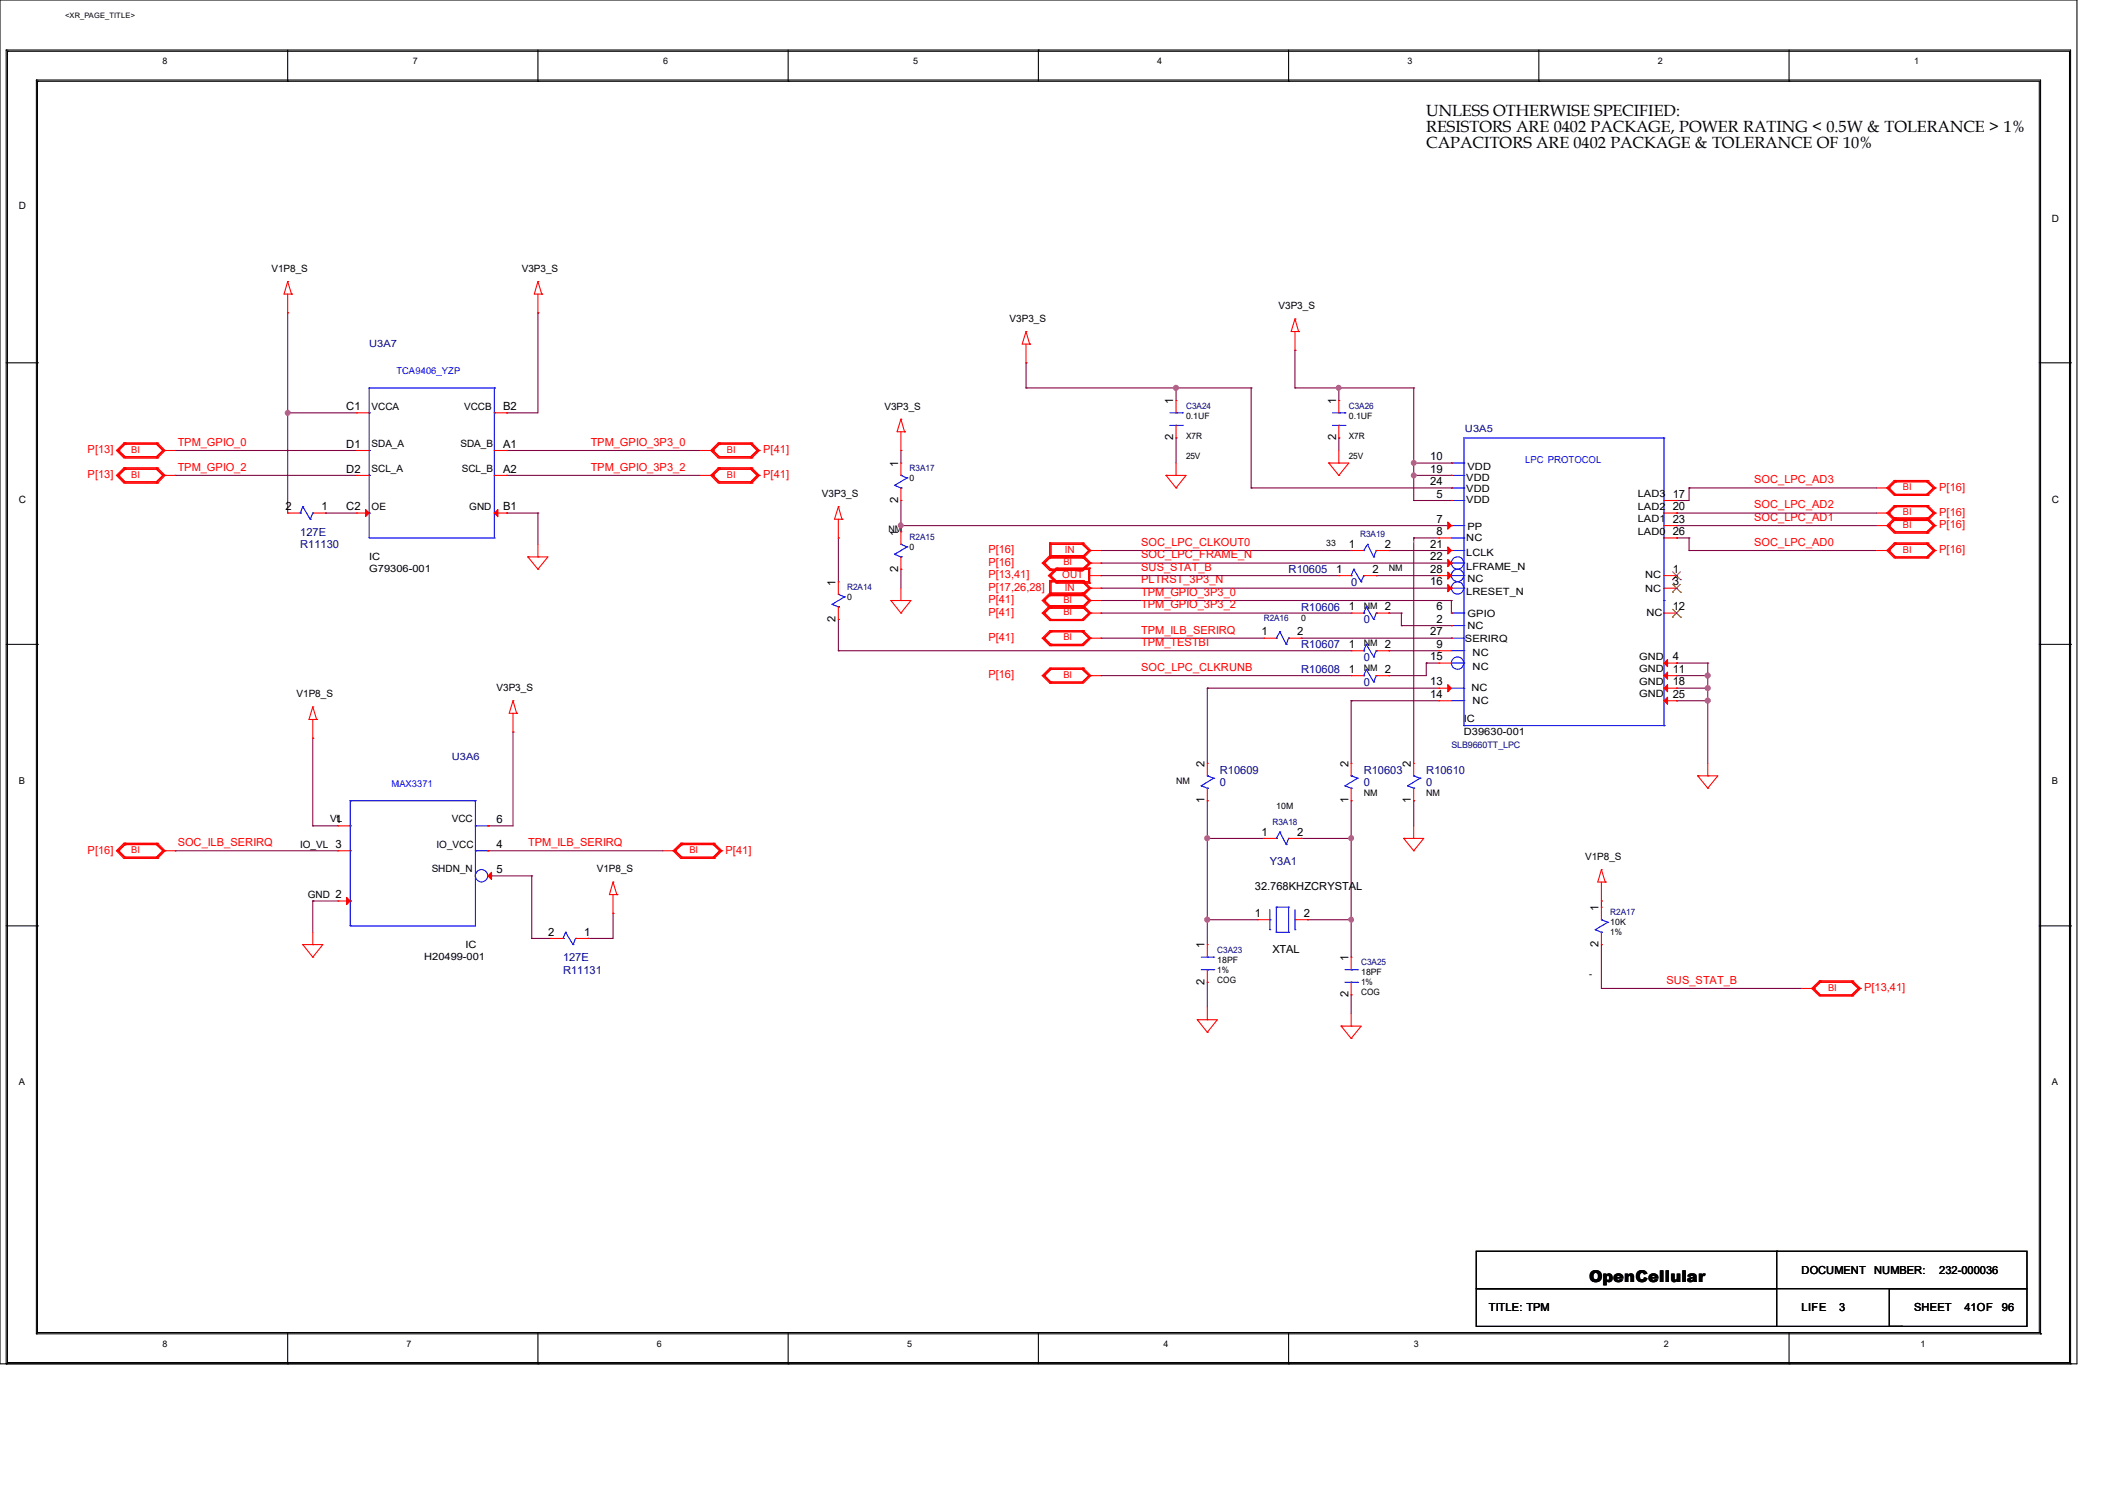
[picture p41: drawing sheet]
<svg xmlns="http://www.w3.org/2000/svg" width="420mm" height="297mm" viewBox="0 0 420 297" stroke-linecap="round" stroke-linejoin="round" font-family="sans-serif">
<defs><g id="words">
<g font-size="3.2">
<text x="283.8" y="23">UNLESS OTHERWISE SPECIFIED:</text>
<text x="283.8" y="26.2">RESISTORS ARE 0402 PACKAGE, POWER RATING &lt; 0.5W &amp; TOLERANCE &gt; 1%</text>
<text x="283.8" y="29.5">CAPACITORS ARE 0402 PACKAGE &amp; TOLERANCE OF 10%</text>
<text x="316.1" y="255">OpenCellular</text>
</g>
<g font-size="2.2">
<text x="68.9" y="81.6">C1</text>
<text x="100.1" y="81.6">B2</text>
<text x="233.4" y="80.4" transform="rotate(-90 233.4 80.4)">1</text>
<text x="265.8" y="80.4" transform="rotate(-90 265.8 80.4)">1</text>
<text x="68.9" y="89.1">D1</text>
<text x="100.1" y="89.1">A1</text>
<text x="233.4" y="87.6" transform="rotate(-90 233.4 87.6)">2</text>
<text x="265.8" y="87.6" transform="rotate(-90 265.8 87.6)">2</text>
<text x="68.9" y="94">D2</text>
<text x="100.1" y="94">A2</text>
<text x="178.7" y="92.8" transform="rotate(-90 178.7 92.8)">1</text>
<text x="284.6" y="91.6">10</text>
<text x="284.6" y="94">19</text>
<text x="56.8" y="101.5">2</text>
<text x="64" y="101.5">1</text>
<text x="68.9" y="101.5">C2</text>
<text x="100.1" y="101.5">B1</text>
<text x="178.7" y="100.1" transform="rotate(-90 178.7 100.1)">2</text>
<text x="284.6" y="96.5">24</text>
<text x="285.8" y="99">5</text>
<text x="332.8" y="99">17</text>
<text x="332.8" y="101.5">20</text>
<text x="178.7" y="106.6" transform="rotate(-90 178.7 106.6)">1</text>
<text x="285.8" y="104">7</text>
<text x="285.8" y="106.5">8</text>
<text x="332.8" y="104">23</text>
<text x="332.8" y="106.5">26</text>
<text x="178.7" y="113.8" transform="rotate(-90 178.7 113.8)">2</text>
<text x="265.9" y="114">1</text>
<text x="268.4" y="109">1</text>
<text x="273" y="114">2</text>
<text x="275.5" y="109">2</text>
<text x="284.6" y="109">21</text>
<text x="284.6" y="111.5">22</text>
<text x="284.6" y="114">28</text>
<text x="332.8" y="114">1</text>
<text x="166.2" y="116.5" transform="rotate(-90 166.2 116.5)">1</text>
<text x="284.6" y="116.5">16</text>
<text x="332.8" y="116.5">3</text>
<text x="166.2" y="123.7" transform="rotate(-90 166.2 123.7)">2</text>
<text x="268.4" y="121.4">1</text>
<text x="275.5" y="121.4">2</text>
<text x="285.8" y="123.9">2</text>
<text x="285.8" y="121.4">6</text>
<text x="332.8" y="121.4">12</text>
<text x="251" y="126.4">1</text>
<text x="258.1" y="126.4">2</text>
<text x="268.4" y="128.9">1</text>
<text x="275.5" y="128.9">2</text>
<text x="284.6" y="131.4">15</text>
<text x="284.6" y="126.4">27</text>
<text x="285.8" y="128.9">9</text>
<text x="332.8" y="131.4">4</text>
<text x="268.4" y="133.9">1</text>
<text x="275.5" y="133.9">2</text>
<text x="284.6" y="136.4">13</text>
<text x="332.8" y="133.9">11</text>
<text x="332.8" y="136.4">18</text>
<text x="284.6" y="138.9">14</text>
<text x="332.8" y="138.9">25</text>
<text x="239.7" y="152.6" transform="rotate(-90 239.7 152.6)">2</text>
<text x="268.3" y="152.6" transform="rotate(-90 268.3 152.6)">2</text>
<text x="280.7" y="152.6" transform="rotate(-90 280.7 152.6)">2</text>
<text x="239.7" y="159.8" transform="rotate(-90 239.7 159.8)">1</text>
<text x="268.3" y="159.8" transform="rotate(-90 268.3 159.8)">1</text>
<text x="280.7" y="159.8" transform="rotate(-90 280.7 159.8)">1</text>
<text x="66.7" y="163.7">1</text>
<text x="98.8" y="163.7">6</text>
<text x="251" y="166.2">1</text>
<text x="258.1" y="166.2">2</text>
<text x="98.8" y="168.7">4</text>
<text x="98.8" y="173.7">5</text>
<text x="249.7" y="177">32.768KHZCRYSTAL</text>
<text x="249.7" y="182.4">1</text>
<text x="259.4" y="182.4">2</text>
<text x="318.1" y="181.2" transform="rotate(-90 318.1 181.2)">1</text>
<text x="109.1" y="186.1">2</text>
<text x="116.2" y="186.1">1</text>
<text x="239.7" y="188.7" transform="rotate(-90 239.7 188.7)">1</text>
<text x="253.1" y="189.5">XTAL</text>
<text x="268.3" y="191.2" transform="rotate(-90 268.3 191.2)">1</text>
<text x="318.1" y="188.5" transform="rotate(-90 318.1 188.5)">2</text>
<text x="239.7" y="195.9" transform="rotate(-90 239.7 195.9)">2</text>
<text x="268.3" y="198.4" transform="rotate(-90 268.3 198.4)">2</text>
<text x="358.4" y="253.4">DOCUMENT</text>
<text x="372.9" y="253.4">NUMBER:</text>
<text x="385.8" y="253.5">232-000036</text>
<text x="296.2" y="260.9">TITLE: TPM</text>
<text x="358.4" y="260.9">LIFE</text>
<text x="365.9" y="260.9">3</text>
<text x="380.8" y="260.9">SHEET</text>
<text x="390.8" y="260.9">41OF</text>
<text x="398.3" y="260.9">96</text>
</g>
<g font-size="2.2" fill="#f00">
<text x="35.3" y="88.7">TPM_GPIO_0</text>
<text x="117.5" y="88.7">TPM_GPIO_3P3_0</text>
<text x="17.4" y="95.1">P[13]</text>
<text x="17.4" y="90.2">P[13]</text>
<text x="35.3" y="93.6">TPM_GPIO_2</text>
<text x="117.5" y="93.6">TPM_GPIO_3P3_2</text>
<text x="151.8" y="95.1">P[41]</text>
<text x="151.8" y="90.2">P[41]</text>
<text x="349" y="101.1">SOC_LPC_AD2</text>
<text x="349" y="96.1">SOC_LPC_AD3</text>
<text x="385.8" y="97.6">P[16]</text>
<text x="349" y="103.6">SOC_LPC_AD1</text>
<text x="385.8" y="105.1">P[16]</text>
<text x="385.8" y="102.6">P[16]</text>
<text x="196.6" y="112.6">P[16]</text>
<text x="196.6" y="110.1">P[16]</text>
<text x="227" y="108.6">SOC_LPC_CLKOUT0</text>
<text x="227" y="111.1">SOC_LPC_FRAME_N</text>
<text x="227" y="113.6">SUS_STAT_B</text>
<text x="349" y="108.6">SOC_LPC_AD0</text>
<text x="385.8" y="110.1">P[16]</text>
<text x="196.6" y="117.5">P[17,26,28]</text>
<text x="196.6" y="115.1">P[13,41]</text>
<text x="227" y="116.1">PLTRST_3P3_N</text>
<text x="227" y="118.5">TPM_GPIO_3P3_0</text>
<text x="196.6" y="122.5">P[41]</text>
<text x="196.6" y="120">P[41]</text>
<text x="227" y="121">TPM_GPIO_3P3_2</text>
<text x="196.6" y="127.5">P[41]</text>
<text x="227" y="126">TPM_ILB_SERIRQ</text>
<text x="227" y="128.5">TPM_TESTBI</text>
<text x="196.6" y="135">P[16]</text>
<text x="227" y="133.5">SOC_LPC_CLKRUNB</text>
<text x="17.4" y="169.8">P[16]</text>
<text x="35.3" y="168.3">SOC_ILB_SERIRQ</text>
<text x="105.1" y="168.3">TPM_ILB_SERIRQ</text>
<text x="144.4" y="169.8">P[41]</text>
<text x="331.6" y="195.7">SUS_STAT_B</text>
<text x="370.9" y="197.2">P[13,41]</text>
</g>
<g font-size="2.2" fill="#000080">
<text x="59.7" y="106.6">127E</text>
<text x="59.7" y="109.1">R11130</text>
<text x="256.4" y="114">R10605</text>
<text x="268.8" y="116.5">0</text>
<text x="258.9" y="121.5">R10606</text>
<text x="271.3" y="124">0</text>
<text x="258.9" y="129">R10607</text>
<text x="271.3" y="131.5">0</text>
<text x="258.9" y="133.9">R10608</text>
<text x="271.3" y="136.4">0</text>
<text x="242.7" y="153.9">R10609</text>
<text x="271.3" y="153.9">R10603</text>
<text x="283.8" y="153.9">R10610</text>
<text x="242.7" y="156.4">0</text>
<text x="271.3" y="156.4">0</text>
<text x="283.8" y="156.4">0</text>
<text x="252.6" y="172">Y3A1</text>
<text x="112" y="191.2">127E</text>
<text x="112" y="193.7">R11131</text>
</g>
<g font-size="2">
<text x="3.7" y="41.7">D</text>
<text x="408.2" y="44.2">D</text>
<text x="54" y="54.1">V1P8_S</text>
<text x="103.8" y="54.1">V3P3_S</text>
<text x="200.9" y="64.1">V3P3_S</text>
<text x="254.4" y="61.6">V3P3_S</text>
<text x="73.9" y="81.5">VCCA</text>
<text x="92.3" y="81.5">VCCB</text>
<text x="176" y="81.5">V3P3_S</text>
<text x="73.9" y="88.9">SDA_A</text>
<text x="91.6" y="88.9">SDA_B</text>
<text x="73.9" y="93.9">SCL_A</text>
<text x="91.9" y="93.9">SCL_B</text>
<text x="291.7" y="95.7">VDD</text>
<text x="292" y="93.4">VDD</text>
<text x="3.7" y="100.2">C</text>
<text x="73.9" y="101.4">OE</text>
<text x="93.3" y="101.4">GND</text>
<text x="163.5" y="98.9">V3P3_S</text>
<text x="291.7" y="100.2">VDD</text>
<text x="291.7" y="97.9">VDD</text>
<text x="325.8" y="98.9">LAD3</text>
<text x="325.8" y="101.4">LAD2</text>
<text x="408.2" y="100.2">C</text>
<text x="291.7" y="107.6">NC</text>
<text x="292" y="105.4">PP</text>
<text x="325.8" y="103.9">LAD1</text>
<text x="325.8" y="106.4">LAD0</text>
<text x="73.4" y="113.8">G79306-001</text>
<text x="73.4" y="111.3">IC</text>
<text x="291.7" y="110.6">LCLK</text>
<text x="291.7" y="113.3">LFRAME_N</text>
<text x="291.7" y="118.3">LRESET_N</text>
<text x="292" y="115.8">NC</text>
<text x="327.3" y="115.1">NC</text>
<text x="327.3" y="117.8">NC</text>
<text x="292" y="125.1">NC</text>
<text x="292" y="122.8">GPIO</text>
<text x="327.6" y="122.6">NC</text>
<text x="291.5" y="127.8">SERIRQ</text>
<text x="293" y="130.5">NC</text>
<text x="326.1" y="131.3">GND</text>
<text x="98.8" y="137.5">V3P3_S</text>
<text x="292.7" y="137.5">NC</text>
<text x="293" y="133.3">NC</text>
<text x="326.1" y="133.7">GND</text>
<text x="326.1" y="136.2">GND</text>
<text x="59" y="138.7">V1P8_S</text>
<text x="291.2" y="143.7">IC</text>
<text x="293" y="140">NC</text>
<text x="326.1" y="138.7">GND</text>
<text x="291.2" y="146.2">D39630-001</text>
<text x="65.7" y="163.6">VL</text>
<text x="89.9" y="163.6">VCC</text>
<text x="59.7" y="168.6">IO_VL 3</text>
<text x="85.9" y="173.6">SHDN_N</text>
<text x="86.9" y="168.6">IO_VCC</text>
<text x="118.7" y="173.6">V1P8_S</text>
<text x="315.4" y="171.1">V1P8_S</text>
<text x="61.2" y="178.6">GND 2</text>
<text x="84.4" y="191">H20499-001</text>
<text x="92.6" y="188.5">IC</text>
</g>
<g font-size="2" fill="#000080">
<text x="73.4" y="69">U3A7</text>
<text x="291.5" y="85.9">U3A5</text>
<text x="89.9" y="151.2">U3A6</text>
</g>
<g font-size="2" fill="#f00">
<text x="211.8" y="110.1">IN</text>
<text x="211.3" y="115.1">OUT</text>
<text x="211.8" y="117.6">IN</text>
</g>
<g font-size="1.9" fill="#00f">
<text x="78.9" y="74.4">TCA9406_YZP</text>
<text x="303.4" y="92">LPC PROTOCOL</text>
<text x="77.9" y="156.5">MAX3371</text>
</g>
<g font-size="1.9" fill="#f00">
<text x="26.1" y="95">BI</text>
<text x="26.1" y="90">BI</text>
<text x="144.6" y="95">BI</text>
<text x="144.6" y="90">BI</text>
<text x="378.6" y="97.5">BI</text>
<text x="378.6" y="105">BI</text>
<text x="378.6" y="102.5">BI</text>
<text x="211.6" y="112.5">BI</text>
<text x="378.6" y="110">BI</text>
<text x="211.6" y="119.9">BI</text>
<text x="211.6" y="122.4">BI</text>
<text x="211.6" y="127.4">BI</text>
<text x="211.6" y="134.9">BI</text>
<text x="26.1" y="169.7">BI</text>
<text x="137.2" y="169.7">BI</text>
<text x="363.7" y="197.1">BI</text>
</g>
<g font-size="1.9">
<text x="3.7" y="156">B</text>
<text x="408.2" y="156">B</text>
<text x="3.7" y="215.8">A</text>
<text x="408.2" y="215.8">A</text>
</g>
<g font-size="1.8">
<text x="32.3" y="12.8">8</text>
<text x="82.1" y="12.8">7</text>
<text x="131.9" y="12.8">6</text>
<text x="181.7" y="12.8">5</text>
<text x="230.3" y="12.8">4</text>
<text x="280" y="12.8">3</text>
<text x="329.8" y="12.8">2</text>
<text x="380.8" y="12.8">1</text>
<text x="176.7" y="105.9">NM</text>
<text x="276.3" y="113.6">NM</text>
<text x="271.3" y="121.1">NM</text>
<text x="271.3" y="128.6">NM</text>
<text x="271.3" y="133.5">NM</text>
<text x="234" y="156">NM</text>
<text x="271.3" y="158.4">NM</text>
<text x="283.8" y="158.4">NM</text>
<text x="316.1" y="194.3">-</text>
<text x="32.3" y="268">8</text>
<text x="80.9" y="268">7</text>
<text x="130.7" y="268">6</text>
<text x="180.5" y="268">5</text>
<text x="231.5" y="268">4</text>
<text x="281.3" y="268">3</text>
<text x="331" y="268">2</text>
<text x="382.1" y="268">1</text>
</g>
<text font-size="1.8" fill="#000080" x="288.8" y="148.7">SLB9660TT_LPC</text>
<g font-size="1.7" fill="#000080">
<text x="236" y="81.3">C3A24</text>
<text x="268.3" y="81.3">C3A26</text>
<text x="181" y="93.7">R3A17</text>
<text x="181" y="107.4">R2A15</text>
<text x="270.6" y="106.9">R3A19</text>
<text x="168.5" y="117.3">R2A14</text>
<text x="251.4" y="123.6">R2A16</text>
<text x="253.1" y="164.2">R3A18</text>
<text x="320.4" y="182.1">R2A17</text>
<text x="242.2" y="189.5">C3A23</text>
<text x="270.8" y="192">C3A25</text>
</g>
<g font-size="1.7">
<text x="236" y="83.3">0.1UF</text>
<text x="268.4" y="83.3">0.1UF</text>
<text x="236" y="87.2">X7R</text>
<text x="268.3" y="87.2">X7R</text>
<text x="181" y="95.7">0</text>
<text x="236" y="91.2">25V</text>
<text x="268.3" y="91.2">25V</text>
<text x="181" y="109.4">0</text>
<text x="263.9" y="108.6">33</text>
<text x="168.5" y="119.3">0</text>
<text x="258.9" y="123.6">0</text>
<text x="253.9" y="160.9">10M</text>
<text x="320.4" y="184.1">10K</text>
<text x="242.2" y="191.5">18PF</text>
<text x="320.4" y="186.1">1%</text>
<text x="242.2" y="193.5">1%</text>
<text x="242.2" y="195.5">COG</text>
<text x="270.8" y="198">COG</text>
<text x="270.8" y="196">1%</text>
<text x="270.8" y="194">18PF</text>
</g>
<text font-size="1.5" x="13" y="3.6">&lt;XR_PAGE_TITLE&gt;</text>
<text font-size=".6" fill="#fff" x="277.3" y="108.1">UNNAMED_81_RESN_I66_B</text>
</g></defs>
<g fill="none" stroke="#000" stroke-width=".21">
<path d="M0 0h413.2v271.3h-413.2zM1.2 9.9h.1M1.2 9.9h410.7v261.4M1.2 9.9v261.4M1.5 10.2h.1M1.5 10.2v260.9M1.5 10.2h410.2v260.9M7.2 15.9h.1M7.2 15.9v249.4M7.2 15.9h398.8v249.4M7.5 16.2h.1M7.5 16.2h398.2v248.9"/>
<path d="M7.5 16.2v248.9M57.2 16.2h.1M57.2 9.9v6.3M107 16.2h.1M107 9.9v6.3M156.8 16.2h.1M156.8 9.9v6.3M206.6 9.9h.1M206.6 9.9v6.3M256.4 16.2h.1M256.4 9.9v6.3M306.2 16.2h.1"/>
<path d="M306.2 9.9v6.3M355.9 16.2h.1M355.9 9.9v6.3M1.2 72.2h6.3M7.5 72.2h.1M405.7 72.2h6.2M411.9 72.2h.1M1.2 128.2h6.3M7.5 128.2h.1M405.7 128.2h6.2M411.9 128.2h.1M1.2 184.2h6.3"/>
<path d="M7.5 184.2h.1M405.7 184.2h6.2M411.9 184.2h.1M293.7 248.9h109.6v7.5h-109.6zM293.7 256.4h59.8v7.5h-59.8zM353.5 248.9h.1M353.5 248.9v7.5M375.9 256.4h27.4v7.5h-27.4zM1.2 271.3h.1M1.5 271.1h.1M1.5 271.1h410.2M7.2 265.3h.1"/>
<path d="M7.2 265.3h398.8M7.5 265.1h.1M7.5 265.1h398.2M57.2 271.3h.1M57.2 265.1v6.2M107 271.3h.1M107 265.1v6.2M156.8 271.3h.1M156.8 265.1v6.2M206.6 265.1h.1M206.6 265.1v6.2M256.4 271.3h.1"/>
<path d="M256.4 265.1v6.2M353.5 263.9h24.9M355.9 271.3h.1M355.9 265.1v6.2M378.4 263.9h.1M405.7 265.1h.1M406 265.3h.1M411.7 271.1h.1M411.9 271.3h.1"/>
</g>
<g fill="none" stroke="#800040" stroke-width=".21">
<path d="M57.2 62.2h.1M57.2 62.2v39.9M107 62.2h.1M107 62.2v19.9h-6.2M204.1 77.2h.1M204.1 72.2h.1M204.1 77.2h44.8M204.1 72.2v5M234 77.2h.1M234 77.2v2.5M248.9 77.2h.1M248.9 77.2v19.9"/>
<path d="M257.6 77.2h.1M257.6 69.7h.1M257.6 77.2h23.7M257.6 69.7v7.5M266.4 77.2h.1M266.4 77.2v2.5M281.3 77.2h.1M281.3 77.2v22.4M34.8 89.6h.1M34.8 94.6h.1M34.8 89.6h36.2M34.8 94.6h36.2"/>
<path d="M57.2 82.1h.1M57.2 82.1h13.8M100.8 89.6h.1M100.8 94.6h.1M100.8 82.1h.1M100.8 89.6h38.6M100.8 94.6h38.6M179.2 99.6h.1M179.2 89.6h.1M179.2 89.6v2.5M179.2 99.6v6.2M234 87.1h.1"/>
<path d="M234 87.1v5M248.9 97.1h.1M248.9 97.1h39.9M266.4 87.1h.1M266.4 87.1v2.5M281.3 92.1h.1M281.3 94.6h.1M281.3 99.6h.1M281.3 94.6h7.5M281.3 99.6h7.5M281.3 92.1h7.5M333.5 99.6h.1"/>
<path d="M336 97.1h.1M336 97.1h37.4M336 97.1v2.5h-2.5M64.7 102.1h.1M64.7 102.1h6.3M100.8 102.1h.1M100.8 102.1h6.2M107 102.1h.1M107 102.1v6.2M166.8 107h.1M166.8 107v8.7M179.2 113.2h.1"/>
<path d="M179.2 104.6h.1M179.2 104.6h109.6M179.2 113.2v3.8M219 117h.1M219 109.5h.1M219 112h.1M219 114.5h.1M219 119.5h.1M219 109.5h49.8M219 117h69.8M219 112h69.8M219 114.5h47.4"/>
<path d="M219 119.5h69.8M273.8 114.5h.1M273.8 114.5h12.5M276.3 109.5h.1M276.3 109.5h12.5M281.3 107h.1M281.3 107h5M281.3 107v44.8M288.8 119.5h.1M288.8 119.5v2.5M333.5 107h.1M333.5 104.6h.1"/>
<path d="M333.5 102.1h.1M333.5 102.1h39.9M333.5 107h2.5M333.5 104.6h39.9M336 107h.1M336 109.5h.1M336 107v2.5M336 109.5h37.4M166.8 129.5h.1M166.8 123.2h.1M166.8 129.5h102M166.8 123.2v6.3"/>
<path d="M219 134.4h.1M219 122h.1M219 127h.1M219 134.4h49.8M219 122h49.8M219 127h32.4M240.2 136.9h.1M240.2 136.9h46.1M240.2 136.9v14.9M258.9 127h.1M258.9 127h29.9M268.8 139.4h.1"/>
<path d="M268.8 139.4h17.5M268.8 139.4v12.4M276.3 122h.1M276.3 129.5h.1M276.3 134.4h.1M276.3 122h2.5M276.3 129.5h10M278.8 122h.1M278.8 124.5h.1M278.8 122v2.5M278.8 124.5h10M283.8 131.9h.1"/>
<path d="M283.8 131.9v2.5h-7.5M283.8 131.9h2.5M333.5 134.4h.1M333.5 139.4h.1M333.5 136.9h.1M333.5 131.9h.1M333.5 134.4h6.3M333.5 139.4h6.3M333.5 136.9h6.3M333.5 131.9h6.3M339.8 134.4h.1M339.8 136.9h.1"/>
<path d="M339.8 139.4h.1M339.8 131.9h.1M339.8 131.9v19.9M62.2 146.9h.1M62.2 146.9v17.4M102.1 145.6h.1M102.1 145.6v18.7h-5M240.2 159.3h.1M240.2 159.3v28.6M268.8 159.3h.1M268.8 159.3v31.1M281.3 159.3h.1"/>
<path d="M281.3 159.3v5M34.8 169.2h.1M34.8 169.2h32.4M62.2 179.2h.1M62.2 164.3h.1M62.2 179.2v6.3M62.2 179.2h5M62.2 164.3h5M97.1 169.2h.1M97.1 174.2h.1M97.1 164.3h.1M97.1 169.2h34.8"/>
<path d="M97.1 174.2h8.7M105.8 174.2h.1M105.8 174.2v12.5M240.2 166.8h.1M240.2 166.8h11.2M258.9 166.8h.1M258.9 166.8h9.9M268.8 166.8h.1M318.6 179.2h.1M318.6 179.2v1.3M105.8 186.7h.1M105.8 186.7h3.7"/>
<path d="M117 186.7h.1M122 181.7h.1M122 181.7v5h-5M240.2 195.4h.1M240.2 183h.1M240.2 195.4v5M240.2 183h9.9M260.1 183h.1M260.1 183h8.7M268.8 197.9h.1M268.8 183h.1M268.8 197.9v3.7"/>
<path d="M318.6 187.9h.1M318.6 196.6h.1M318.6 187.9v8.7M318.6 196.6h39.8"/>
</g>
<g fill="#f0f" stroke="#f0f" stroke-width=".21">
<circle cx="57.2" cy="82.1" r=".48"/>
<circle cx="339.7" cy="134.4" r=".49"/>
<circle cx="339.7" cy="139.4" r=".49"/>
<circle cx="339.7" cy="136.9" r=".49"/>
<circle cx="266.3" cy="77.2" r=".48"/>
<circle cx="281.3" cy="92.1" r=".48"/>
<circle cx="179.2" cy="104.5" r=".48"/>
<circle cx="240.2" cy="182.9" r=".49"/>
<circle cx="240.2" cy="166.8" r=".49"/>
<circle cx="268.8" cy="166.8" r=".48"/>
<circle cx="268.8" cy="182.9" r=".48"/>
<circle cx="234" cy="77.2" r=".49"/>
<circle cx="281.3" cy="94.6" r=".48"/>
</g>
<g fill="none" stroke="#f00" stroke-width=".21">
<path d="M57.2 56h.1M57.2 58.5v3.7M57.2 56l.8 2.5M57.2 56l-.7 2.5h1.5M58 58.5h.1M107 56h.1M107 56l-.7 2.5h1.5M107 58.5v3.7M107 56l.8 2.5M107.8 58.5h.1M57.2 62.2h.1M107 62.2h.1"/>
<path d="M204.1 72.2h.1M204.1 66h.1M204.1 68.5v3.7M204.1 66l.8 2.5M204.1 66l-.7 2.5h1.5M204.9 68.5h.1M234 79.7h.1M234 79.7v2.4M257.6 69.7h.1M257.6 63.5h.1M257.6 66v3.7M257.6 63.5l.8 2.5"/>
<path d="M257.6 63.5l-.7 2.5h1.5M258.4 66h.1M266.4 79.7h.1M266.4 79.7v2.4M23.2 94.6h.1M23.2 89.6h.1M23.2 94.6l1.4 1.5h6.8M23.2 89.6l1.4 1.5h6.8M23.4 94.6h.1M23.4 89.6h.1M23.4 94.6l1.5 1.2M23.4 94.6l1.5 1.5"/>
<path d="M23.4 89.6l1.5 1.2M23.4 89.6l1.5 1.5M23.7 94.6h.1M23.7 89.6h.1M23.7 94.6l1.2 1.2M23.7 89.6l1.2 1.2M24.6 93.1h.1M24.6 88.1h.1M24.6 93.1h6.8M24.6 88.1h6.8M24.6 93.1l-1.4 1.5M24.6 88.1l-1.4 1.5"/>
<path d="M24.9 93.3h.1M24.9 93.1h.1M24.9 88.3h.1M24.9 88.1h.1M24.9 95.8h6.2M24.9 93.3h6.2M24.9 90.8h6.2M24.9 88.3h6.2M24.9 93.3l-1.2 1.3M24.9 93.3l-1.5 1.3M24.9 93.1l-1.5 1.5M24.9 88.3l-1.2 1.3"/>
<path d="M24.9 88.3l-1.5 1.3M24.9 88.1l-1.5 1.5M31.1 96.1h.1M31.1 93.1h.1M31.1 95.8h.1M31.1 93.3h.1M31.1 91.1h.1M31.1 88.1h.1M31.1 90.8h.1M31.1 88.3h.1M31.1 93.1l1.5 1.5M31.1 93.3l1.5 1.3"/>
<path d="M31.1 93.3l1.2 1.3M31.1 88.1l1.5 1.5M31.1 88.3l1.5 1.3M31.1 88.3l1.2 1.3M31.4 96.1h.1M31.4 93.1h.1M31.4 91.1h.1M31.4 88.1h.1M31.4 93.1l1.5 1.5M31.4 88.1l1.5 1.5M32.3 94.6h.1M32.3 89.6h.1"/>
<path d="M32.3 94.6h2.5M32.3 89.6h2.5M32.3 94.6l-1.2 1.2M32.3 89.6l-1.2 1.2M32.6 94.6h.1M32.6 89.6h.1M32.6 94.6l-1.5 1.5M32.6 94.6l-1.5 1.2M32.6 89.6l-1.5 1.5M32.6 89.6l-1.5 1.2M32.9 94.6h.1M32.9 89.6h.1"/>
<path d="M32.9 94.6l-1.5 1.5M32.9 89.6l-1.5 1.5M71 94.6h.1M71 89.6h.1M71 82.1h.1M71 94.6h2.4M71 89.6h2.4M71 82.1h2.4M98.3 94.6h2.5M98.3 89.6h2.5M98.3 82.1h2.5M100.8 94.6h.1"/>
<path d="M100.8 89.6h.1M100.8 82.1h.1M139.4 94.6h2.5M139.4 89.6h2.5M141.4 94.6h.1M141.4 89.6h.1M141.4 94.6l1.5 1.5h6.7M141.4 89.6l1.5 1.5h6.7M141.6 94.6h.1M141.6 89.6h.1M141.6 94.6l1.5 1.2M141.6 94.6l1.5 1.5"/>
<path d="M141.6 89.6l1.5 1.2M141.6 89.6l1.5 1.5M141.9 94.6h.1M141.9 89.6h.1M141.9 94.6l1.2 1.2M141.9 89.6l1.2 1.2M142.9 93.1h.1M142.9 88.1h.1M142.9 93.1l-1.5 1.5M142.9 93.1h6.7M142.9 88.1l-1.5 1.5M142.9 88.1h6.7"/>
<path d="M143.1 93.3h.1M143.1 93.1h.1M143.1 88.3h.1M143.1 88.1h.1M143.1 93.3l-1.2 1.3M143.1 93.3l-1.5 1.3M143.1 93.1l-1.5 1.5M143.1 95.8h6.3M143.1 93.3h6.3M143.1 88.3l-1.2 1.3M143.1 88.3l-1.5 1.3M143.1 88.1l-1.5 1.5"/>
<path d="M143.1 90.8h6.3M143.1 88.3h6.3M149.4 96.1h.1M149.4 93.1h.1M149.4 95.8h.1M149.4 93.3h.1M149.4 91.1h.1M149.4 88.1h.1M149.4 90.8h.1M149.4 88.3h.1M149.4 93.1l1.4 1.5M149.4 93.3l1.4 1.3"/>
<path d="M149.4 93.3l1.2 1.3M149.4 88.1l1.4 1.5M149.4 88.3l1.4 1.3M149.4 88.3l1.2 1.3M149.6 96.1h.1M149.6 93.1h.1M149.6 91.1h.1M149.6 88.1h.1M149.6 93.1l1.5 1.5M149.6 88.1l1.5 1.5M150.6 94.6h.1M150.6 89.6h.1"/>
<path d="M150.6 94.6l-1.2 1.2M150.6 89.6l-1.2 1.2M150.8 94.6h.1M150.8 89.6h.1M150.8 94.6l-1.4 1.5M150.8 94.6l-1.4 1.2M150.8 89.6l-1.4 1.5M150.8 89.6l-1.4 1.2M151.1 94.6h.1M151.1 89.6h.1M151.1 94.6l-1.5 1.5M151.1 89.6l-1.5 1.5"/>
<path d="M179.2 89.6h.1M179.2 83.4h.1M179.2 92.1h.1M179.2 99.6h.1M179.2 85.9v3.7M179.2 92.1v2.5M179.2 97.1v2.5M179.2 83.4l.8 2.5M179.2 83.4l-.7 2.5h1.5M180 85.9h.1M232 94.6h.1M232 94.6l2 2.5"/>
<path d="M232 94.6h4l-2 2.5M234 94.6h.1M234 97.1h.1M234 87.1h.1M234 84.6v2.5M234 92.1v2.5M264.4 92.1h.1M264.4 92.1l2 2.5M264.4 92.1h4l-2 2.5M266.4 92.1h.1M266.4 94.6h.1M266.4 87.1h.1"/>
<path d="M266.4 84.6v2.5M266.4 89.6v2.5M288.8 99.6h.1M288.8 92.1h.1M288.8 94.6h.1M288.8 97.1h.1M331 99.6h2.5M333.5 99.6h.1M373.4 97.1h2.5M375.4 97.1h.1M375.4 97.1l1.5 1.5h6.7M375.6 97.1h.1"/>
<path d="M375.6 97.1l1.5 1.2M375.6 97.1l1.5 1.5M375.9 97.1h.1M375.9 97.1l1.2 1.2M376.9 95.6h.1M376.9 95.6l-1.5 1.5M376.9 95.6h6.7M377.1 95.8h.1M377.1 95.6h.1M377.1 95.8h6.2M377.1 95.8l-1.2 1.3M377.1 95.8l-1.5 1.3"/>
<path d="M377.1 95.6l-1.5 1.5M377.1 98.3h6.2M383.3 98.6h.1M383.3 95.6h.1M383.3 98.3h.1M383.3 95.8h.1M383.3 95.6l1.5 1.5M383.3 95.8l1.5 1.3M383.3 95.8l1.3 1.3M383.6 98.6h.1M383.6 95.6h.1M383.6 95.6l1.5 1.5"/>
<path d="M384.6 97.1h.1M384.6 97.1l-1.3 1.2M384.8 97.1h.1M384.8 97.1l-1.5 1.5M384.8 97.1l-1.5 1.2M385.1 97.1h.1M385.1 97.1l-1.5 1.5M57.2 102.1h.1M57.2 102.1h2.5M62.2 102.1h2.5M64.7 102.1h.1M71 102.1h.1"/>
<path d="M71 102.1h2.4M98.3 102.1h2.5M100.8 102.1h.1M105 110.8h.1M105 110.8l2 2.4M105 110.8h4l-2 2.4M107 110.8h.1M107 113.2h.1M107 108.3v2.5M166.8 107h.1M166.8 100.8h.1M166.8 115.7h.1"/>
<path d="M166.8 103.3v3.7M166.8 115.7v2.5M166.8 100.8l.7 2.5M166.8 100.8l-.8 2.5h1.5M167.5 103.3h.1M177.2 119.5h.1M177.2 119.5l2 2.5M177.2 119.5h4l-2 2.5M179.2 119.5h.1M179.2 105.8h.1M179.2 113.2h.1M179.2 105.8v2.5"/>
<path d="M179.2 110.8v2.4M179.2 117v2.5M207.3 119.5h.1M207.3 112h.1M207.3 119.5l1.5 1.5M207.3 112l1.5 1.5M207.6 119.5h.1M207.6 112h.1M207.6 119.5l1.5 1.5M207.6 119.5l1.5 1.2M207.6 112l1.5 1.5M207.6 112l1.5 1.2"/>
<path d="M207.9 119.5h.1M207.9 112h.1M207.9 119.5l1.2 1.2M207.9 112l1.2 1.2M208.6 114.5h.1M208.6 114.5l1.5 1.5M208.8 118h.1M208.8 115.5h.1M208.8 118.5h.1M208.8 113.5h.1M208.8 110.5h.1M208.8 108h.1"/>
<path d="M208.8 111h.1M208.8 114.5h.1M208.8 111h6.8M208.8 108h6.8M208.8 118h6.8M208.8 118l-1.5 1.5M208.8 115.5h6.8M208.8 108v3M208.8 115.5v3M208.8 118.5h6.8M208.8 110.5h6.8M208.8 110.5l-1.5 1.5"/>
<path d="M208.8 114.5l1.6 1.2M208.8 114.5l1.6 1.5M209.1 118h.1M209.1 118.2h.1M209.1 115.7h.1M209.1 113.5h.1M209.1 110.5h.1M209.1 113.2h.1M209.1 110.8h.1M209.1 108.3h.1M209.1 114.5h.1M209.1 110.8h6.2"/>
<path d="M209.1 108.3h6.2M209.1 118l-1.5 1.5M209.1 118.2h6.2M209.1 118.2l-1.5 1.3M209.1 118.2l-1.2 1.3M209.1 115.7h7.5M209.1 108.3v2.5M209.1 115.7v2.5M209.1 110.5l-1.5 1.5M209.1 113.2h7.5M209.1 110.8l-1.5 1.2M209.1 110.8l-1.2 1.2"/>
<path d="M209.1 114.5l1.3 1.2M210.1 113h.1M210.1 116h.1M210.1 113h6.7M210.1 116h6.7M210.1 113l-1.5 1.5M210.4 113.2h.1M210.4 113h.1M210.4 116h.1M210.4 115.7h.1M210.4 113.2l-1.3 1.3M210.4 113.2l-1.6 1.3"/>
<path d="M210.4 113l-1.6 1.5M215.3 118.2h.1M215.3 118h.1M215.3 115.7h.1M215.3 115.5h.1M215.3 118.5h.1M215.3 110.8h.1M215.3 110.5h.1M215.3 108.3h.1M215.3 108h.1M215.3 111h.1M215.3 118.2l1.3 1.3"/>
<path d="M215.3 118.2l1.5 1.3M215.3 118l1.5 1.5M215.3 115.7l1.3 1.3M215.3 115.7l1.5 1.3M215.3 115.5l1.5 1.5M215.3 110.8l1.3 1.2M215.3 110.8l1.5 1.2M215.3 110.5l1.5 1.5M215.3 108.3l1.3 1.2M215.3 108.3l1.5 1.2M215.3 108l1.5 1.5M215.6 118h.1"/>
<path d="M215.6 115.5h.1M215.6 118.5h.1M215.6 110.5h.1M215.6 108h.1M215.6 111h.1M215.6 118l1.4 1.5M215.6 115.5l1.4 1.5M215.6 110.5l1.4 1.5M215.6 108l1.4 1.5M216.6 119.5h.1M216.6 117h.1M216.6 112h.1"/>
<path d="M216.6 109.5h.1M216.6 114.5h.1M216.6 113.2h.1M216.6 115.7h.1M216.6 119.5h2.4M216.6 109.5h2.4M216.6 119.5l-1.3 1.2M216.6 117h2.4M216.6 117l-1.3 1.2M216.6 112l-1.3 1.2 1.5-1.2M216.6 112h2.4M216.6 109.5l-1.3 1.3"/>
<path d="M216.6 114.5h2.4M216.6 113.2v2.5M216.8 119.5h.1M216.8 117h.1M216.8 112h.1M216.8 109.5h.1M216.8 113h.1M216.8 116h.1M216.8 119.5l-1.5 1.2M216.8 119.5l-1.5 1.5M216.8 117l-1.5 1.2M216.8 117l-1.5 1.5"/>
<path d="M216.8 112l-1.5 1.5M216.8 109.5l-1.5 1.3M216.8 109.5l-1.5 1.5M216.8 113v3M217 119.5h.1M217 117h.1M217 112h.1M217 109.5h.1M217 119.5l-1.4 1.5h-6.8M217 117l-1.4 1.5M217 112l-1.4 1.5h-6.8M217 109.5l-1.4 1.5"/>
<path d="M266.4 114.5h.1M266.4 114.5h2.4M268.8 109.5h.1M268.8 109.5h2.5M271.3 114.5h2.5M273.8 114.5h.1M273.8 109.5h2.5M276.3 109.5h.1M286.3 107h.1M286.3 114.5h.1M286.3 114.5h2.5M286.3 107h2.5"/>
<path d="M288.8 104.6h.1M288.8 117h.1M288.8 109.5h.1M288.8 112h.1M331 104.6h2.5M331 102.1h2.5M331 117h2.5M331 114.5h2.5M331 107h2.5M333.5 114.5h.1M333.5 117h.1M333.5 102.1h.1"/>
<path d="M333.5 104.6h.1M333.5 107h.1M373.4 109.5h2.5M373.4 104.6h2.5M373.4 102.1h2.5M375.4 109.5h.1M375.4 104.6h.1M375.4 102.1h.1M375.4 109.5l1.5 1.5h6.7M375.4 104.6l1.5 1.4h6.7M375.4 102.1l1.5 1.4h6.7M375.6 109.5h.1"/>
<path d="M375.6 104.6h.1M375.6 102.1h.1M375.6 109.5l1.5 1.3M375.6 109.5l1.5 1.5M375.6 104.6l1.5 1.2M375.6 104.6l1.5 1.4M375.6 102.1l1.5 1.2M375.6 102.1l1.5 1.4M375.9 109.5h.1M375.9 104.6h.1M375.9 102.1h.1M375.9 109.5l1.2 1.3"/>
<path d="M375.9 104.6l1.2 1.2M375.9 102.1l1.2 1.2M376.9 108h.1M376.9 103h.1M376.9 100.6h.1M376.9 108l-1.5 1.5M376.9 108h6.7M376.9 103l-1.5 1.6M376.9 103h6.7M376.9 100.6l-1.5 1.5M376.9 100.6h6.7M377.1 108.3h.1"/>
<path d="M377.1 108h.1M377.1 103.3h.1M377.1 103h.1M377.1 100.8h.1M377.1 100.6h.1M377.1 110.8h6.2M377.1 103.3h6.2M377.1 108.3l-1.2 1.2M377.1 108.3l-1.5 1.2M377.1 108l-1.5 1.5M377.1 108.3h6.2M377.1 103.3l-1.2 1.3"/>
<path d="M377.1 103.3l-1.5 1.3M377.1 103l-1.5 1.6M377.1 105.8h6.2M377.1 100.8l-1.2 1.3M377.1 100.8l-1.5 1.3M377.1 100.6l-1.5 1.5M377.1 100.8h6.2M383.3 111h.1M383.3 108h.1M383.3 110.8h.1M383.3 108.3h.1M383.3 106h.1"/>
<path d="M383.3 103h.1M383.3 105.8h.1M383.3 103.3h.1M383.3 103.5h.1M383.3 100.6h.1M383.3 100.8h.1M383.3 108l1.5 1.5M383.3 108.3l1.5 1.2M383.3 108.3l1.3 1.2M383.3 103l1.5 1.6M383.3 103.3l1.5 1.3M383.3 103.3l1.3 1.3"/>
<path d="M383.3 100.6l1.5 1.5M383.3 100.8l1.5 1.3M383.3 100.8l1.3 1.3M383.6 111h.1M383.6 108h.1M383.6 106h.1M383.6 103h.1M383.6 103.5h.1M383.6 100.6h.1M383.6 108l1.5 1.5M383.6 103l1.5 1.6M383.6 100.6l1.5 1.5"/>
<path d="M384.6 109.5h.1M384.6 104.6h.1M384.6 102.1h.1M384.6 109.5l-1.3 1.3M384.6 104.6l-1.3 1.2M384.6 102.1l-1.3 1.2M384.8 109.5h.1M384.8 104.6h.1M384.8 102.1h.1M384.8 109.5l-1.5 1.5M384.8 109.5l-1.5 1.3M384.8 104.6l-1.5 1.4"/>
<path d="M384.8 104.6l-1.5 1.2M384.8 102.1l-1.5 1.4M384.8 102.1l-1.5 1.2M385.1 109.5h.1M385.1 104.6h.1M385.1 102.1h.1M385.1 109.5l-1.5 1.5M385.1 104.6l-1.5 1.4M385.1 102.1l-1.5 1.4M102.1 139.4h.1M102.1 139.4l.7 2.5M102.1 139.4l-.8 2.5h1.5"/>
<path d="M166.8 123.2h.1M166.8 120.7v2.5M179.2 122h.1M207.3 134.4h.1M207.3 127h.1M207.3 122h.1M207.3 134.4l1.5 1.5M207.3 127l1.5 1.4M207.3 122l1.5 1.4M207.6 134.4h.1M207.6 127h.1M207.6 122h.1"/>
<path d="M207.6 134.4l1.5 1.5M207.6 134.4l1.5 1.3M207.6 127l1.5 1.4M207.6 127l1.5 1.2M207.6 122l1.5 1.4M207.6 122l1.5 1.2M207.9 134.4h.1M207.9 127h.1M207.9 122h.1M207.9 134.4l1.2 1.3M207.9 127l1.2 1.2M207.9 122l1.2 1.2"/>
<path d="M208.8 135.9h.1M208.8 132.9h.1M208.8 128.4h.1M208.8 125.5h.1M208.8 123.4h.1M208.8 120.5h.1M208.8 121h.1M208.8 132.9h6.8M208.8 132.9l-1.5 1.5M208.8 125.5h6.8M208.8 125.5l-1.5 1.5M208.8 120.5h6.8"/>
<path d="M208.8 120.5l-1.5 1.5M209.1 135.9h.1M209.1 132.9h.1M209.1 135.7h.1M209.1 133.2h.1M209.1 128.4h.1M209.1 125.5h.1M209.1 128.2h.1M209.1 125.7h.1M209.1 123.4h.1M209.1 120.5h.1M209.1 123.2h.1"/>
<path d="M209.1 120.7h.1M209.1 121h.1M209.1 132.9l-1.5 1.5M209.1 135.7h6.2M209.1 133.2h6.2M209.1 133.2l-1.5 1.2M209.1 133.2l-1.2 1.2M209.1 125.5l-1.5 1.5M209.1 128.2h6.2M209.1 125.7h6.2M209.1 125.7l-1.5 1.3M209.1 125.7l-1.2 1.3"/>
<path d="M209.1 120.5l-1.5 1.5M209.1 123.2h6.2M209.1 120.7h6.2M209.1 120.7l-1.5 1.3M209.1 120.7l-1.2 1.3M215.3 133.2h.1M215.3 132.9h.1M215.3 125.7h.1M215.3 125.5h.1M215.3 120.7h.1M215.3 120.5h.1M215.3 133.2l1.3 1.2"/>
<path d="M215.3 133.2l1.5 1.2M215.3 132.9l1.5 1.5M215.3 125.7l1.3 1.3M215.3 125.7l1.5 1.3M215.3 125.5l1.5 1.5M215.3 120.7l1.3 1.3M215.3 120.7l1.5 1.3M215.3 120.5l1.5 1.5M215.6 132.9h.1M215.6 125.5h.1M215.6 120.5h.1M215.6 132.9l1.4 1.5"/>
<path d="M215.6 125.5l1.4 1.5M215.6 120.5l1.4 1.5M216.6 134.4h.1M216.6 127h.1M216.6 122h.1M216.6 134.4l-1.3 1.3M216.6 134.4h2.4M216.6 127l-1.3 1.2M216.6 127h2.4M216.6 122l-1.3 1.2M216.6 122h2.4M216.8 134.4h.1"/>
<path d="M216.8 127h.1M216.8 122h.1M216.8 134.4l-1.5 1.3M216.8 134.4l-1.5 1.5M216.8 127l-1.5 1.2M216.8 127l-1.5 1.4M216.8 122l-1.5 1.2M216.8 122l-1.5 1.4M217 134.4h.1M217 127h.1M217 122h.1M217 134.4l-1.4 1.5h-6.8"/>
<path d="M217 127l-1.4 1.4h-6.8M217 122l-1.4 1.4h-6.8M251.4 127h.1M251.4 127h2.5M256.4 127h2.5M258.9 127h.1M268.8 134.4h.1M268.8 129.5h.1M268.8 122h.1M268.8 134.4h2.5M268.8 122h2.5M268.8 129.5h2.5"/>
<path d="M273.8 134.4h2.5M273.8 122h2.5M273.8 129.5h2.5M276.3 134.4h.1M276.3 129.5h.1M276.3 122h.1M286.3 129.5h.1M286.3 136.9h.1M286.3 139.4h.1M286.3 131.9h.1M286.3 129.5h2.5M286.3 131.9h2.5"/>
<path d="M286.3 136.9h2.5M286.3 139.4h2.5M288.8 124.5h.1M288.8 122h.1M288.8 127h.1M331 134.4h2.5M331 122h2.5M331 131.9h2.5M331 136.9h2.5M331 139.4h2.5M333.5 131.9h.1M333.5 134.4h.1"/>
<path d="M333.5 122h.1M333.5 136.9h.1M333.5 139.4h.1M62.2 146.9h.1M62.2 140.6h.1M62.2 143.1v3.8M62.2 140.6l.8 2.5M62.2 140.6l-.7 2.5h1.5M63 143.1h.1M102.1 145.6h.1M102.1 141.9v3.7M102.8 141.9h.1"/>
<path d="M240.2 159.3h.1M240.2 151.8h.1M240.2 151.8v2.5M240.2 156.8v2.5M268.8 159.3h.1M268.8 151.8h.1M268.8 151.8v2.5M268.8 156.8v2.5M281.3 159.3h.1M281.3 151.8h.1M281.3 151.8v2.5M281.3 156.8v2.5"/>
<path d="M337.8 154.3h.1M337.8 154.3l2 2.5M337.8 154.3h4l-2 2.5M339.8 154.3h.1M339.8 156.8h.1M339.8 151.8v2.5M23.2 169.2h.1M23.2 169.2l1.4 1.6h6.8M23.4 169.2h.1M23.4 169.2l1.5 1.3M23.4 169.2l1.5 1.6M23.7 169.2h.1"/>
<path d="M23.7 169.2l1.2 1.3M24.6 167.8h.1M24.6 167.8h6.8M24.6 167.8l-1.4 1.4M24.9 168h.1M24.9 167.8h.1M24.9 170.5h6.2M24.9 168h6.2M24.9 168l-1.2 1.2M24.9 168l-1.5 1.2M24.9 167.8l-1.5 1.4M31.1 170.8h.1"/>
<path d="M31.1 167.8h.1M31.1 170.5h.1M31.1 168h.1M31.1 167.8l1.5 1.4M31.1 168l1.5 1.2M31.1 168l1.2 1.2M31.4 170.8h.1M31.4 167.8h.1M31.4 167.8l1.5 1.4M32.3 169.2h.1M32.3 169.2h2.5M32.3 169.2l-1.2 1.3"/>
<path d="M32.6 169.2h.1M32.6 169.2l-1.5 1.6M32.6 169.2l-1.5 1.3M32.9 169.2h.1M32.9 169.2l-1.5 1.6M67.2 164.3h.1M67.2 179.2h.1M67.2 169.2h.1M67.2 169.2h2.5M67.2 164.3h2.5M67.2 179.2h2.5M97.1 169.2h.1"/>
<path d="M97.1 174.2h.1M97.1 164.3h.1M122 175.5h.1M122 178v3.7M122 175.5l.7 2.5M122 175.5l-.8 2.5h1.5M122.7 178h.1M131.9 169.2h2.5M133.9 169.2h.1M133.9 169.2l1.5 1.6h6.7M134.2 169.2h.1M134.2 169.2l1.5 1.3"/>
<path d="M134.2 169.2l1.5 1.6M134.4 169.2h.1M134.4 169.2l1.3 1.3M135.4 167.8h.1M135.4 167.8l-1.5 1.4M135.4 167.8h6.7M135.7 168h.1M135.7 167.8h.1M135.7 168l-1.3 1.2M135.7 168l-1.5 1.2M135.7 167.8l-1.5 1.4M135.7 170.5h6.2"/>
<path d="M135.7 168h6.2M141.9 170.8h.1M141.9 167.8h.1M141.9 170.5h.1M141.9 168h.1M141.9 167.8l1.5 1.4M141.9 168l1.5 1.2M141.9 168l1.2 1.2M142.1 170.8h.1M142.1 167.8h.1M142.1 167.8l1.5 1.4M143.1 169.2h.1"/>
<path d="M143.1 169.2l-1.2 1.3M143.4 169.2h.1M143.4 169.2l-1.5 1.6M143.4 169.2l-1.5 1.3M143.6 169.2h.1M143.6 169.2l-1.5 1.6M251.4 166.8h.1M251.4 166.8h2.5M256.4 166.8h2.5M258.9 166.8h.1M279.3 166.8h.1M279.3 166.8l2 2.4"/>
<path d="M279.3 166.8h4l-2 2.4M281.3 166.8h.1M281.3 169.2h.1M281.3 164.3v2.5M318.6 179.2h.1M318.6 173h.1M318.6 175.5v3.7M318.6 173l.8 2.5M318.6 173l-.7 2.5h1.5M319.4 175.5h.1M60.2 187.9h.1M60.2 187.9l2 2.5"/>
<path d="M60.2 187.9h4l-2 2.5M62.2 187.9h.1M62.2 190.4h.1M62.2 185.5v2.4M109.5 186.7h.1M109.5 186.7h2.5M114.5 186.7h2.5M117 186.7h.1M122 181.7h.1M240.2 187.9h.1M240.2 195.4h.1M240.2 187.9v2.5"/>
<path d="M240.2 192.9v2.5M250.1 183h.1M250.1 183h2.5M257.6 183h2.5M260.1 183h.1M268.8 190.4h.1M268.8 197.9h.1M268.8 190.4v2.5M268.8 195.4v2.5M318.6 180.5h.1M318.6 187.9h.1M318.6 180.5v2.5"/>
<path d="M318.6 185.5v2.4M358.4 196.6h2.5M360.4 196.6h.1M360.4 196.6l1.5 1.5h6.7M360.7 196.6h.1M360.7 196.6l1.5 1.3M360.7 196.6l1.5 1.5M360.9 196.6h.1M360.9 196.6l1.3 1.3M361.9 195.2h.1M361.9 195.2l-1.5 1.4M361.9 195.2h6.7"/>
<path d="M362.2 195.4h.1M362.2 195.2h.1M362.2 195.4l-1.3 1.2M362.2 195.4l-1.5 1.2M362.2 195.2l-1.5 1.4M362.2 197.9h6.2M362.2 195.4h6.2M368.4 198.1h.1M368.4 195.2h.1M368.4 197.9h.1M368.4 195.4h.1M368.4 195.2l1.5 1.4"/>
<path d="M368.4 195.4l1.5 1.2M368.4 195.4l1.3 1.2M368.6 198.1h.1M368.6 195.2h.1M368.6 195.2l1.6 1.4M369.7 196.6h.1M369.7 196.6l-1.3 1.3M369.9 196.6h.1M369.9 196.6l-1.5 1.5M369.9 196.6l-1.5 1.3M370.2 196.6h.1M370.2 196.6l-1.6 1.5"/>
<path d="M238.2 202.9h.1M238.2 202.9l2 2.5M238.2 202.9h4l-2 2.5M240.2 202.9h.1M240.2 205.4h.1M240.2 200.4v2.5M266.8 204.1h.1M266.8 204.1l2 2.5M266.8 204.1h4l-2 2.5M268.8 204.1h.1M268.8 206.6h.1M268.8 201.6v2.5"/>
</g>
<g fill="none" stroke="#00f" stroke-width=".21">
<path d="M73.4 77.2h.1M73.4 77.2h24.9M73.4 77.2v29.8h24.9M98.3 77.2h.1M98.3 77.2v29.8M73.4 94.6h.1M73.4 89.6h.1M73.4 82.1h.1M98.3 94.6h.1M98.3 82.1h.1M98.3 89.6h.1M178 96.6h.1"/>
<path d="M178 96.6l1.2 .5M179.2 97.1h.1M179.2 94.6h.1M179.2 94.6l1.3 .5M180.5 95.1h.1M180.5 95.1l-2.5 1.5M232.7 84.6h2.5M232.7 82.1h2.5M234 82.1h.1M234 84.6h.1M235.2 84.6h.1M235.2 82.1h.1"/>
<path d="M265.1 84.6h2.5M265.1 82.1h2.5M266.4 82.1h.1M266.4 84.6h.1M267.6 84.6h.1M267.6 82.1h.1M288.8 99.6h2.5M288.8 97.1h2.5M288.8 94.6h2.5M288.8 92.1h2.5M291.3 99.6h.1M291.3 97.1h.1"/>
<path d="M291.3 94.6h.1M291.3 92.1h.1M331 99.6h.1M331 87.1h.1M331 87.1h-39.7v57.3M331 87.1v57.3M59.7 102.1h.1M60.2 100.8h.1M60.2 100.8l-.5 1.3M60.2 100.8l1.5 2.5M61.7 103.3h.1M62.2 102.1h.1"/>
<path d="M62.2 102.1l-.5 1.2M73.4 102.1h.1M98.3 102.1h.1M98.3 107h.1M166.8 118.2h.1M166.8 118.2l1.2 .5M168 118.7h.1M168 118.7l-2.5 1.5M178 110.3h.1M178 110.3l1.2 .5M179.2 110.8h.1M179.2 108.3h.1"/>
<path d="M179.2 108.3l1.3 .5M180.5 108.8h.1M180.5 108.8l-2.5 1.5M268.8 114.5h.1M269.3 113.2h.1M269.3 113.2l-.5 1.3M269.3 113.2l1.5 2.5M270.8 115.7h.1M271.3 109.5h.1M271.3 114.5h.1M271.3 114.5l-.5 1.2M272.1 108.3h.1"/>
<path d="M272.1 108.3l-.8 1.2M272.1 108.3l1.2 2.5M273.3 110.8h.1M273.8 109.5h.1M273.8 109.5l-.5 1.3M288.8 107h2.5M288.8 109.5h2.5M288.8 104.6h2.5M288.8 117h2.5M288.8 112h2.5M288.8 114.5h2.5M291.3 107h.1"/>
<path d="M291.3 109.5h.1M291.3 104.6h.1M291.3 117h.1M291.3 112h.1M291.3 114.5h.1M331 107h.1M331 104.6h.1M331 102.1h.1M331 119.5h.1M331 117h.1M331 114.5h.1M165.5 120.2h.1"/>
<path d="M165.5 120.2l1.3 .5M166.8 120.7h.1M253.9 127h.1M254.6 125.7h.1M254.6 125.7l-.7 1.3M254.6 125.7l1.3 2.5M255.9 128.2h.1M256.4 127h.1M256.4 127l-.5 1.2M271.3 134.4h.1M271.3 129.5h.1M271.3 122h.1"/>
<path d="M271.8 133.2h.1M271.8 128.2h.1M271.8 120.7h.1M271.8 133.2l-.5 1.2M271.8 133.2l1.5 2.5M271.8 128.2l-.5 1.3M271.8 128.2l1.5 2.5M271.8 120.7l-.5 1.3M271.8 120.7l1.5 2.5M273.3 135.7h.1M273.3 130.7h.1M273.3 123.2h.1"/>
<path d="M273.8 134.4h.1M273.8 129.5h.1M273.8 122h.1M273.8 134.4l-.5 1.3M273.8 129.5l-.5 1.2M273.8 122l-.5 1.2M288.8 127h2.5M288.8 139.4h2.5M288.8 136.9h2.5M288.8 122h2.5M288.8 129.5h2.5M288.8 131.9h2.5"/>
<path d="M288.8 124.5h2.5M291.3 127h.1M291.3 139.4h.1M291.3 136.9h.1M291.3 122h.1M291.3 129.5h.1M291.3 131.9h.1M291.3 124.5h.1M331 139.4h.1M331 136.9h.1M331 134.4h.1M331 131.9h.1"/>
<path d="M331 122h.1M69.7 159.3h.1M69.7 159.3h24.9M69.7 159.3v24.9M94.6 159.3h.1M94.6 159.3v24.9h-24.9M239 156.3h.1M239 156.3l1.2 .5M240.2 154.3h.1M240.2 156.8h.1M240.2 154.3l1.3 .5M241.5 154.8h.1"/>
<path d="M241.5 154.8l-2.5 1.5M267.6 156.3h.1M267.6 156.3l1.2 .5M268.8 154.3h.1M268.8 156.8h.1M268.8 154.3l1.3 .5M270.1 154.8h.1M270.1 154.8l-2.5 1.5M280 156.3h.1M280 156.3l1.3 .5M281.3 154.3h.1M281.3 156.8h.1"/>
<path d="M281.3 154.3l1.2 .5M282.5 154.8h.1M282.5 154.8l-2.5 1.5M291.3 144.4h.1M291.3 144.4h39.7M331 144.4h.1M69.7 169.2h.1M69.7 179.2h.1M69.7 164.3h.1M94.6 164.3h.1M94.6 169.2h.1M94.6 164.3h2.5"/>
<path d="M94.6 169.2h2.5M253.9 166.8h.1M254.6 165.5h.1M254.6 165.5l-.7 1.3M254.6 165.5l1.3 2.5M255.9 168h.1M256.4 166.8h.1M256.4 166.8l-.5 1.2M69.7 184.2h.1M112 186.7h.1M112.5 185.5h.1M112.5 185.5l-.5 1.2"/>
<path d="M112.5 185.5l1.5 2.4M114 187.9h.1M114.5 186.7h.1M114.5 186.7l-.5 1.2M239 192.9h2.5M239 190.4h2.5M240.2 190.4h.1M240.2 192.9h.1M241.5 192.9h.1M241.5 190.4h.1M252.6 183h.1M252.6 185h.1"/>
<path d="M252.6 181v4M253.9 185.5h.1M253.9 180.5h.1M253.9 185.5h2.5M253.9 180.5v5M253.9 180.5h2.5M256.4 180.5h.1M256.4 185.5h.1M256.4 180.5v5M257.6 183h.1M257.6 185h.1M257.6 181v4"/>
<path d="M267.6 195.4h2.5M267.6 192.9h2.5M268.8 192.9h.1M268.8 195.4h.1M270.1 195.4h.1M270.1 192.9h.1M317.4 185h.1M317.4 185l1.2 .5M318.6 185.5h.1M318.6 183h.1M318.6 183l1.3 .5M319.9 183.5h.1"/>
<path d="M319.9 183.5l-2.5 1.5"/>
<circle cx="290" cy="112" r="1.23"/>
<circle cx="290" cy="114.5" r="1.23"/>
<circle cx="290" cy="117" r="1.23"/>
<circle cx="290" cy="131.9" r="1.23"/>
<circle cx="95.8" cy="174.2" r="1.23"/>
</g>
<g fill="#f00" stroke="#f00" stroke-width=".21">
<path d="M98.3 102.1l.8-.8v1.5z"/>
<path d="M72.7 101.3l.7 .8-.7 .7z"/>
<path d="M331 131.9l.8-.7v1.4z"/>
<path d="M288 103.8l.8 .8-.8 .7z"/>
<path d="M331 134.4l.8-.7v1.4z"/>
<path d="M288 136.2l.8 .7-.8 .7z"/>
<path d="M288 116.3l.8 .7-.8 .7z"/>
<path d="M331 136.9l.8-.7v1.4z"/>
<path d="M288 108.8l.8 .7-.8 .7z"/>
<path d="M288 111.3l.8 .7-.8 .7z"/>
<path d="M331 139.4l.8-.7v1.4z"/>
<path d="M288 113.8l.8 .7-.8 .7z"/>
<path d="M69 178.5l.7 .7-.7 .8z"/>
<path d="M97.1 174.2l.7-.7v1.5z"/>
</g>
<path d="M332.7 115.3h.1M332.7 117.8h.1M332.8 113.7l1.5 1.6M332.8 116.2l1.5 1.6M334.3 113.7l-1.6 1.6M334.3 116.2l-1.6 1.6M334.3 115.3h.1M334.3 117.8h.1M332.7 122.8h.1M332.8 121.2l1.5 1.6M334.3 121.2l-1.6 1.6M334.3 122.8h.1" fill="none" stroke="#804000" stroke-width=".2"/>
<use href="#words"/>
</svg>
